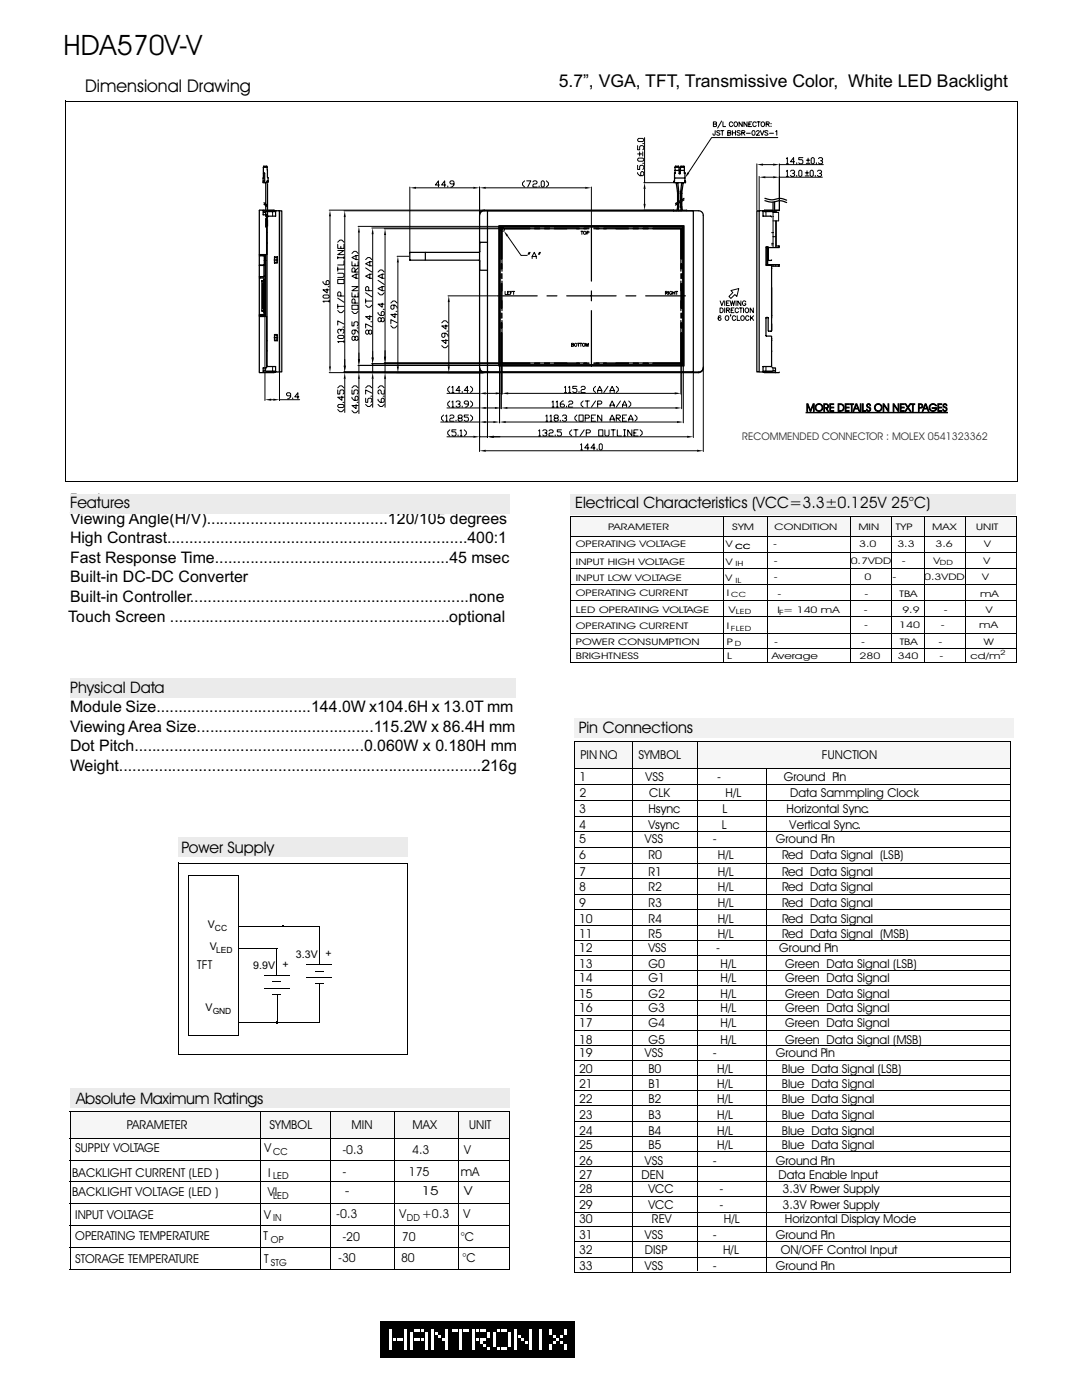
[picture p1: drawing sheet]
<svg xmlns="http://www.w3.org/2000/svg" width="216mm" height="279mm" viewBox="0 0 216 279" stroke-linecap="round" stroke-linejoin="round" font-family="sans-serif">
<defs><g id="words">
<text font-size="5.6" x="12.7" y="10.9">HDA570V-V</text>
<g font-size="3.5">
<text x="111.5" y="17.3">5.7”, VGA, TFT, Transmissive Color, White LED Backlight</text>
<text x="17" y="18.4">Dimensional Drawing</text>
</g>
<g font-size="3.2">
<text x="14" y="100.7">Features</text>
<text x="14" y="101.5">Features</text>
<text x="114.8" y="101.4">Electrical Characteristics (VCC=3.3±0.125V 25°C)</text>
<text x="14" y="104.6">Viewing Angle(H/V).........................................120/105 degrees</text>
<text x="14" y="108.4">High Contrast....................................................................400:1</text>
<text x="14" y="112.3">Fast Response Time.....................................................45 msec</text>
<text x="14" y="116.2">Built-in DC-DC Converter</text>
<text x="13.6" y="124.1">Touch Screen ...............................................................optional</text>
<text x="14" y="120.1">Built-in Controller...............................................................none</text>
<text x="14" y="138.3">Physical Data</text>
<text x="14" y="142.1">Module Size...................................144.0W x104.6H x 13.0T mm</text>
<text x="14" y="146">Viewing Area Size........................................115.2W x 86.4H mm</text>
<text x="14" y="149.9">Dot Pitch....................................................0.060W x 0.180H mm</text>
<text x="115.5" y="146.3">Pin Connections</text>
<text x="14" y="153.9">Weight..................................................................................216g</text>
<text x="36.2" y="170.3">Power Supply</text>
<text x="14.9" y="220.1">Absolute Maximum Ratings</text>
<text x="15.2" y="220.4">Absolute Maximum Ratings</text>
</g>
<g font-size="2.5">
<text x="115.6" y="155.9">1</text>
<text x="115.8" y="151.5">PIN NO.</text>
<text x="127.4" y="151.5">SYMBOL</text>
<text x="128.8" y="155.9">VSS</text>
<text x="143.1" y="155.9">-</text>
<text x="156.4" y="155.9">Ground Pin</text>
<text x="164" y="151.5">FUNCTION</text>
<text x="115.6" y="159.1">2</text>
<text x="129.5" y="159.1">CLK</text>
<text x="144.8" y="159.1">H/L</text>
<text x="157.7" y="159.1">Data Sammpling Clock</text>
<text x="115.5" y="162.3">3</text>
<text x="115.5" y="165.5">4</text>
<text x="129.4" y="162.3">Hsync</text>
<text x="129.4" y="165.5">Vsync</text>
<text x="144" y="165.5">L</text>
<text x="144.1" y="162.3">L</text>
<text x="156.9" y="162.3">Horizontal Sync.</text>
<text x="157.5" y="165.5">Vertical Sync.</text>
<text x="115.5" y="168.3">5</text>
<text x="115.5" y="171.5">6</text>
<text x="128.7" y="168.3">VSS</text>
<text x="129.4" y="171.5">R0</text>
<text x="142.2" y="168.3">-</text>
<text x="143.2" y="171.5">H/L</text>
<text x="154.8" y="168.3">Ground Pin</text>
<text x="156.1" y="171.5">Red Data Signal (LSB)</text>
<text x="115.5" y="174.8">7</text>
<text x="115.5" y="177.9">8</text>
<text x="129.4" y="174.8">R1</text>
<text x="129.4" y="177.9">R2</text>
<text x="143.2" y="174.8">H/L</text>
<text x="143.2" y="177.9">H/L</text>
<text x="156.1" y="174.8">Red Data Signal</text>
<text x="156.1" y="177.9">Red Data Signal</text>
<text x="115.5" y="181">9</text>
<text x="115.5" y="184.2">10</text>
<text x="129.4" y="184.2">R4</text>
<text x="129.4" y="181">R3</text>
<text x="143.2" y="181">H/L</text>
<text x="143.2" y="184.2">H/L</text>
<text x="156.1" y="184.2">Red Data Signal</text>
<text x="156.1" y="181">Red Data Signal</text>
<text x="115.5" y="187.1">11</text>
<text x="115.5" y="189.9">12</text>
<text x="129.4" y="187.1">R5</text>
<text x="129.4" y="189.9">VSS</text>
<text x="142.9" y="189.9">-</text>
<text x="143.2" y="187.1">H/L</text>
<text x="155.5" y="189.9">Ground Pin</text>
<text x="156.1" y="187.1">Red Data Signal (MSB)</text>
<text x="39.4" y="193.3">TFT</text>
<text x="115.5" y="193.1">13</text>
<text x="115.5" y="196">14</text>
<text x="129.4" y="193.1">G0</text>
<text x="129.4" y="196">G1</text>
<text x="143.8" y="193.1">H/L</text>
<text x="143.8" y="196">H/L</text>
<text x="156.7" y="193.1">Green Data Signal (LSB)</text>
<text x="156.7" y="196">Green Data Signal</text>
<text x="115.5" y="199.1">15</text>
<text x="115.5" y="202">16</text>
<text x="129.4" y="199.1">G2</text>
<text x="129.4" y="202">G3</text>
<text x="143.8" y="199.1">H/L</text>
<text x="143.8" y="202">H/L</text>
<text x="156.7" y="199.1">Green Data Signal</text>
<text x="156.7" y="202">Green Data Signal</text>
<text x="115.5" y="204.9">17</text>
<text x="115.5" y="208.3">18</text>
<text x="129.4" y="208.3">G5</text>
<text x="129.4" y="204.9">G4</text>
<text x="143.8" y="208.3">H/L</text>
<text x="143.8" y="204.9">H/L</text>
<text x="156.7" y="208.3">Green Data Signal (MSB)</text>
<text x="156.7" y="204.9">Green Data Signal</text>
<text x="115.5" y="211">19</text>
<text x="115.5" y="214.2">20</text>
<text x="128.7" y="211">VSS</text>
<text x="129.4" y="214.2">B0</text>
<text x="142.2" y="211">-</text>
<text x="143.1" y="214.2">H/L</text>
<text x="154.8" y="211">Ground Pin</text>
<text x="156" y="214.2">Blue Data Signal (LSB)</text>
<text x="115.5" y="217.2">21</text>
<text x="115.5" y="220.1">22</text>
<text x="129.4" y="217.2">B1</text>
<text x="129.4" y="220.1">B2</text>
<text x="143.1" y="217.2">H/L</text>
<text x="143.1" y="220.1">H/L</text>
<text x="156" y="217.2">Blue Data Signal</text>
<text x="156" y="220.1">Blue Data Signal</text>
<text x="25.3" y="225.3">PARAMETER</text>
<text x="53.8" y="225.3">SYMBOL</text>
<text x="70.1" y="225.3">MIN</text>
<text x="82.3" y="225.3">MAX</text>
<text x="93.6" y="225.3">UNIT</text>
<text x="115.5" y="223.4">23</text>
<text x="115.5" y="226.4">24</text>
<text x="129.4" y="223.4">B3</text>
<text x="129.4" y="226.4">B4</text>
<text x="143.1" y="223.4">H/L</text>
<text x="143.1" y="226.4">H/L</text>
<text x="156" y="223.4">Blue Data Signal</text>
<text x="156" y="226.4">Blue Data Signal</text>
<text x="15" y="229.9">SUPPLY VOLTAGE</text>
<text x="52.8" y="229.9">V</text>
<text x="68.3" y="230.3">-0.3</text>
<text x="82.2" y="230.3">4.3</text>
<text x="92.6" y="230.3">V</text>
<text x="115.5" y="229.3">25</text>
<text x="115.5" y="232.4">26</text>
<text x="128.7" y="232.4">VSS</text>
<text x="129.4" y="229.3">B5</text>
<text x="142.2" y="232.4">-</text>
<text x="143.1" y="229.3">H/L</text>
<text x="154.8" y="232.4">Ground Pin</text>
<text x="156" y="229.3">Blue Data Signal</text>
<text x="14.4" y="238.7">BACKLIGHT VOLTAGE (LED )</text>
<text x="14.4" y="234.8">BACKLIGHT CURRENT (LED )</text>
<text x="53.4" y="238.7">VI</text>
<text x="53.5" y="234.8">I</text>
<text x="68.3" y="234.8">-</text>
<text x="68.8" y="238.5">-</text>
<text x="81.6" y="234.8">175</text>
<text x="84.2" y="238.5">15</text>
<text x="92" y="234.8">mA</text>
<text x="92.6" y="238.5">V</text>
<text x="115.5" y="235.4">27</text>
<text x="115.5" y="238.2">28</text>
<text x="128" y="235.4">DEN</text>
<text x="129.4" y="238.2">VCC</text>
<text x="143.6" y="238.2">-</text>
<text x="155.4" y="235.4">Data Enable Input</text>
<text x="156.1" y="238.2">3.3V Power Supply</text>
<text x="15" y="243.2">INPUT VOLTAGE</text>
<text x="52.7" y="243.2">V</text>
<text x="67.1" y="243">-0.3</text>
<text x="79.7" y="243">V</text>
<text x="84.2" y="243">+0.3</text>
<text x="92.5" y="243">V</text>
<text x="115.5" y="244.2">30</text>
<text x="115.5" y="241.2">29</text>
<text x="129.4" y="241.2">VCC</text>
<text x="130.1" y="244.2">REV</text>
<text x="143.6" y="241.2">-</text>
<text x="144.4" y="244.2">H/L</text>
<text x="156.1" y="241.2">3.3V Power Supply</text>
<text x="156.6" y="244.2">Horizontal Display Mode</text>
<text x="15" y="247.5">OPERATING TEMPERATURE</text>
<text x="52.6" y="247.5">T</text>
<text x="67.5" y="251.9">-30</text>
<text x="68.3" y="247.6">-20</text>
<text x="80" y="251.9">80</text>
<text x="80.2" y="247.6">70</text>
<text x="92" y="247.6">°C</text>
<text x="92.3" y="251.9">°C</text>
<text x="115.5" y="247.2">31</text>
<text x="115.5" y="250.3">32</text>
<text x="128.7" y="247.2">VSS</text>
<text x="128.7" y="250.3">DISP</text>
<text x="142.2" y="247.2">-</text>
<text x="144.3" y="250.3">H/L</text>
<text x="154.8" y="247.2">Ground Pin</text>
<text x="155.8" y="250.3">ON/OFF Control Input</text>
<text x="15" y="252">STORAGE TEMPERATURE</text>
<text x="52.7" y="252">T</text>
<text x="115.5" y="253.5">33</text>
<text x="128.7" y="253.5">VSS</text>
<text x="142.2" y="253.5">-</text>
<text x="154.8" y="253.5">Ground Pin</text>
</g>
<text font-size="2.1" fill="#231f20" x="160.8" y="82.1">MORE DETAILS ON NEXT PAGES</text>
<text font-size="2.1" fill="#2b2e2f" x="148.1" y="87.7">RECOMMENDED CONNECTOR : MOLEX 0541323362</text>
<g font-size="2.1">
<text x="41.5" y="185.2">V</text>
<text x="41.9" y="189.7">V</text>
<text x="59.1" y="191.2">3.3V</text>
<text x="64.9" y="191">+</text>
<text x="50.5" y="193.3">9.9V</text>
<text x="56.4" y="193.1">+</text>
<text x="41" y="201.8">V</text>
</g>
<g font-size="1.9">
<text x="54.5" y="230.5">CC</text>
<text x="54.5" y="239.3">LED</text>
<text x="54.5" y="235.4">LED</text>
<text x="54.5" y="243.7">IN</text>
<text x="81.2" y="243.6">DD</text>
<text x="54.1" y="248.1">OP</text>
<text x="54.1" y="252.7">STG</text>
</g>
<g font-size="1.8">
<text x="121.4" y="105.7">PARAMETER</text>
<text x="146.1" y="105.7">SYM</text>
<text x="154.6" y="105.7">CONDITION</text>
<text x="171.3" y="105.7">MIN</text>
<text x="178.7" y="105.7">TYP</text>
<text x="186" y="105.7">MAX</text>
<text x="194.8" y="105.7">UNIT</text>
<text x="114.9" y="112.7">INPUT HIGH VOLTAGE</text>
<text x="114.9" y="109.1">OPERATING VOLTAGE</text>
<text x="144.8" y="112.7">V</text>
<text x="144.8" y="109.1">V</text>
<text x="154.3" y="109.1">-</text>
<text x="154.4" y="112.7">-</text>
<text x="169.7" y="112.7">0.7VDD</text>
<text x="171.5" y="109.2">3.0</text>
<text x="179.1" y="109.2">3.3</text>
<text x="179.9" y="112.7">-</text>
<text x="186.3" y="112.7">V</text>
<text x="186.7" y="109.2">3.6</text>
<text x="196.3" y="112.5">V</text>
<text x="196.4" y="109.2">V</text>
<text x="114.9" y="118.9">OPERATING CURRENT</text>
<text x="114.9" y="115.9">INPUT LOW VOLTAGE</text>
<text x="144.8" y="115.9">V</text>
<text x="145" y="118.9">I</text>
<text x="154.4" y="115.7">-</text>
<text x="155.1" y="119.1">-</text>
<text x="172.5" y="119.1">-</text>
<text x="172.5" y="115.7">0</text>
<text x="178.1" y="115.7">-</text>
<text x="179.5" y="119.1">TBA</text>
<text x="184.4" y="115.7">0.3VDD</text>
<text x="195.5" y="119.1">mA</text>
<text x="196" y="115.7">V</text>
<text x="114.9" y="125.5">OPERATING CURRENT</text>
<text x="114.9" y="122.2">LED OPERATING VOLTAGE</text>
<text x="145" y="125.5">I</text>
<text x="145.4" y="122.3">V</text>
<text x="155.1" y="122.3">I = 140 mA</text>
<text x="172.4" y="122.3">-</text>
<text x="172.4" y="125.4">-</text>
<text x="179.4" y="125.4">140</text>
<text x="180.1" y="122.3">9.9</text>
<text x="187.7" y="125.4">-</text>
<text x="188.3" y="122.3">-</text>
<text x="195.4" y="125.4">mA</text>
<text x="196.7" y="122.3">V</text>
<text x="114.9" y="131.6">BRIGHTNESS</text>
<text x="114.9" y="128.8">POWER CONSUMPTION</text>
<text x="145" y="128.8">P</text>
<text x="145.1" y="131.6">L</text>
<text x="154" y="131.6">Average</text>
<text x="154.4" y="128.7">-</text>
<text x="171.5" y="131.6">280</text>
<text x="171.8" y="128.7">-</text>
<text x="179.1" y="131.6">340</text>
<text x="179.5" y="128.7">TBA</text>
<text x="187.3" y="128.7">-</text>
<text x="187.4" y="131.6">-</text>
<text x="193.6" y="131.5">cd/m</text>
<text x="196.3" y="128.7">W</text>
</g>
<g font-size="1.7">
<text x="42.9" y="185.7">CC</text>
<text x="43.1" y="190.2">LED</text>
<text x="42.5" y="202.4">GND</text>
</g>
<g font-size="1.4">
<text x="146.8" y="109.5">CC</text>
<text x="146.8" y="113">IH</text>
<text x="187.5" y="112.8">DD</text>
<text x="145.9" y="119.2">CC</text>
<text x="146.8" y="116.3">IL</text>
<text x="145.8" y="125.9">FLED</text>
<text x="146.8" y="122.5">LED</text>
<text x="155.5" y="122.8">F</text>
<text x="146.7" y="129">D</text>
<text x="199.6" y="130.8">2</text>
</g>
</g></defs>
<path d="M75.8 263.6h38.8v7.3h-38.8z" fill="#000"/>
<g fill="#fff">
<path d="M77.7 265.2h.6v.5h-.6z"/>
<path d="M77.7 265.9h.6v.4h-.6z"/>
<path d="M77.7 266.5h.6v.4h-.6z"/>
<path d="M77.7 267.1h.6v.5h-.6z"/>
<path d="M78.5 267.1h.5v.5h-.5z"/>
<path d="M79.2 267.1h.5v.5h-.5z"/>
<path d="M79.9 267.1h.5v.5h-.5z"/>
<path d="M77.7 267.7h.6v.5h-.6z"/>
<path d="M77.7 268.3h.6v.5h-.6z"/>
<path d="M77.7 269h.6v.4h-.6z"/>
<path d="M80.7 265.2h.5v.5h-.5z"/>
<path d="M80.7 265.9h.5v.4h-.5z"/>
<path d="M80.7 266.5h.5v.4h-.5z"/>
<path d="M80.7 267.1h.5v.5h-.5z"/>
<path d="M80.7 267.7h.5v.5h-.5z"/>
<path d="M80.7 268.3h.5v.5h-.5z"/>
<path d="M80.7 269h.5v.4h-.5z"/>
<path d="M81.9 269h.5v.4h-.5z"/>
<path d="M81.9 268.3h.5v.5h-.5z"/>
<path d="M81.9 267.7h.5v.5h-.5z"/>
<path d="M81.9 267.1h.5v.5h-.5z"/>
<path d="M82.6 267.1h.6v.5h-.6z"/>
<path d="M83.3 267.1h.6v.5h-.6z"/>
<path d="M84 267.1h.6v.5h-.6z"/>
<path d="M81.9 266.5h.5v.4h-.5z"/>
<path d="M81.9 265.9h.5v.4h-.5z"/>
<path d="M82.6 265.2h.6v.5h-.6z"/>
<path d="M83.3 265.2h.6v.5h-.6z"/>
<path d="M84 265.2h.6v.5h-.6z"/>
<path d="M84.8 265.9h.5v.4h-.5z"/>
<path d="M84.8 266.5h.5v.4h-.5z"/>
<path d="M84.8 267.1h.5v.5h-.5z"/>
<path d="M84.8 267.7h.5v.5h-.5z"/>
<path d="M84.8 268.3h.5v.5h-.5z"/>
<path d="M84.8 269h.5v.4h-.5z"/>
<path d="M86 269h.5v.4h-.5z"/>
<path d="M86 268.3h.5v.5h-.5z"/>
<path d="M86 267.7h.5v.5h-.5z"/>
<path d="M86 267.1h.5v.5h-.5z"/>
<path d="M86 266.5h.5v.4h-.5z"/>
<path d="M86 265.9h.5v.4h-.5z"/>
<path d="M86.8 265.9h.5v.4h-.5z"/>
<path d="M87.5 266.5h.5v.4h-.5z"/>
<path d="M88.2 267.1h.5v.5h-.5z"/>
<path d="M88.9 267.1h.6v.5h-.6z"/>
<path d="M88.9 267.7h.6v.5h-.6z"/>
<path d="M88.9 268.3h.6v.5h-.6z"/>
<path d="M88.9 269h.6v.4h-.6z"/>
<path d="M88.9 266.5h.6v.4h-.6z"/>
<path d="M88.9 265.9h.6v.4h-.6z"/>
<path d="M88.9 265.2h.6v.5h-.6z"/>
<path d="M90.1 265.2h.6v.5h-.6z"/>
<path d="M90.9 265.2h.5v.5h-.5z"/>
<path d="M91.6 265.2h.6v.5h-.6z"/>
<path d="M91.6 265.9h.6v.4h-.6z"/>
<path d="M91.6 266.5h.6v.4h-.6z"/>
<path d="M91.6 267.1h.6v.5h-.6z"/>
<path d="M91.6 267.7h.6v.5h-.6z"/>
<path d="M91.6 268.3h.6v.5h-.6z"/>
<path d="M91.6 269h.6v.4h-.6z"/>
<path d="M92.3 265.2h.6v.5h-.6z"/>
<path d="M93.1 265.2h.6v.5h-.6z"/>
<path d="M94.3 265.2h.5v.5h-.5z"/>
<path d="M95 265.2h.6v.5h-.6z"/>
<path d="M95.7 265.2h.6v.5h-.6z"/>
<path d="M96.5 265.2h.5v.5h-.5z"/>
<path d="M97.2 265.9h.6v.4h-.6z"/>
<path d="M98.4 265.9h.6v.4h-.6z"/>
<path d="M99.2 265.2h.5v.5h-.5z"/>
<path d="M99.9 265.2h.6v.5h-.6z"/>
<path d="M100.6 265.2h.6v.5h-.6z"/>
<path d="M98.4 266.5h.6v.4h-.6z"/>
<path d="M98.4 267.1h.6v.5h-.6z"/>
<path d="M98.4 267.7h.6v.5h-.6z"/>
<path d="M98.4 268.3h.6v.5h-.6z"/>
<path d="M99.2 269h.5v.4h-.5z"/>
<path d="M99.9 269h.6v.4h-.6z"/>
<path d="M100.6 269h.6v.4h-.6z"/>
<path d="M101.4 268.3h.5v.5h-.5z"/>
<path d="M101.4 267.7h.5v.5h-.5z"/>
<path d="M101.4 267.1h.5v.5h-.5z"/>
<path d="M101.4 266.5h.5v.4h-.5z"/>
<path d="M101.4 265.9h.5v.4h-.5z"/>
<path d="M102.6 265.2h.5v.5h-.5z"/>
<path d="M102.6 265.9h.5v.4h-.5z"/>
<path d="M103.3 266.5h.6v.4h-.6z"/>
<path d="M104 267.1h.6v.5h-.6z"/>
<path d="M104.7 267.7h.6v.5h-.6z"/>
<path d="M105.5 268.3h.6v.5h-.6z"/>
<path d="M105.5 267.7h.6v.5h-.6z"/>
<path d="M105.5 267.1h.6v.5h-.6z"/>
<path d="M105.5 266.5h.6v.4h-.6z"/>
<path d="M105.5 265.9h.6v.4h-.6z"/>
<path d="M105.5 265.2h.6v.5h-.6z"/>
<path d="M107.5 265.2h.6v.5h-.6z"/>
<path d="M109.5 265.2h.6v.5h-.6z"/>
<path d="M109.5 265.9h.6v.4h-.6z"/>
<path d="M110.3 266.5h.5v.4h-.5z"/>
<path d="M111 267.1h.6v.5h-.6z"/>
<path d="M111.7 266.5h.6v.4h-.6z"/>
<path d="M112.5 265.9h.5v.4h-.5z"/>
<path d="M112.5 265.2h.5v.5h-.5z"/>
<path d="M110.3 267.7h.5v.5h-.5z"/>
<path d="M109.5 268.3h.6v.5h-.6z"/>
<path d="M109.5 269h.6v.4h-.6z"/>
<path d="M111.7 267.7h.6v.5h-.6z"/>
<path d="M112.5 268.3h.5v.5h-.5z"/>
<path d="M112.5 269h.5v.4h-.5z"/>
<path d="M107.5 265.9h.6v.4h-.6z"/>
<path d="M107.5 266.5h.6v.4h-.6z"/>
<path d="M107.5 267.1h.6v.5h-.6z"/>
<path d="M107.5 267.7h.6v.5h-.6z"/>
<path d="M107.5 268.3h.6v.5h-.6z"/>
<path d="M107.5 269h.6v.4h-.6z"/>
<path d="M105.5 269h.6v.4h-.6z"/>
<path d="M102.6 266.5h.5v.4h-.5z"/>
<path d="M102.6 267.1h.5v.5h-.5z"/>
<path d="M102.6 267.7h.5v.5h-.5z"/>
<path d="M102.6 268.3h.5v.5h-.5z"/>
<path d="M102.6 269h.5v.4h-.5z"/>
<path d="M97.2 266.5h.6v.4h-.6z"/>
<path d="M94.3 265.9h.5v.4h-.5z"/>
<path d="M94.3 266.5h.5v.4h-.5z"/>
<path d="M94.3 267.1h.5v.5h-.5z"/>
<path d="M95 267.1h.6v.5h-.6z"/>
<path d="M95.7 267.1h.6v.5h-.6z"/>
<path d="M95.7 267.7h.6v.5h-.6z"/>
<path d="M96.5 268.3h.5v.5h-.5z"/>
<path d="M97.2 269h.6v.4h-.6z"/>
<path d="M96.5 267.1h.5v.5h-.5z"/>
<path d="M94.3 267.7h.5v.5h-.5z"/>
<path d="M94.3 268.3h.5v.5h-.5z"/>
<path d="M94.3 269h.5v.4h-.5z"/>
<path d="M86 265.2h.5v.5h-.5z"/>
</g>
<g fill="#f7f5f5">
<path d="M14.1 222h37.9v5.1h-37.9z"/>
<path d="M52.2 222h13.8v5.1h-13.8z"/>
<path d="M66.1 222h12.6v5.1h-12.6z"/>
<path d="M78.8 222h12.6v5.1h-12.6z"/>
<path d="M91.5 222h10v5.1h-10z"/>
</g>
<path d="M13.9 221.9h87.8M13.9 227.2h87.8M13.9 231.5h87.8M13.9 235.9h87.8M14 222v22.4M52.1 221.8v22.8M66 221.8v22.8M78.7 221.8v22.8M91.4 221.8v22.8M101.6 222v22.4M13.9 240.2h87.8M13.9 244.6h87.8" fill="none" stroke="#000" stroke-width=".2"/>
<g fill="#edebea">
<path d="M14 135.4h88.9v3.8h-88.9z"/>
<path d="M14 217.2h87.6v3.9h-87.6z"/>
</g>
<g fill="none" stroke="#000" stroke-width=".2">
<path d="M13 20.2h190.1M13 20.1v75.9M203 20.1v76M13 96.1h190M35.6 172.3h45.8M35.6 172.2v38.1M37.6 174.8h10.1M37.7 174.7v31.8M47.6 174.8v31.8M81.3 172.2v38.2M63.8 184.9v7.7M35.5 210.4h45.8"/>
<path d="M37.6 206.6h10"/>
</g>
<path d="M35.6 167.2h45.7v3.8h-45.7z" fill="#edebea"/>
<path d="M61.1 192.6h5.2M61.1 195.1h5.2" fill="none" stroke="#000" stroke-width=".2"/>
<path d="M62.8 193.8h1.8v.1h-1.8zM62.8 196.3h1.8v.1h-1.8z" fill="#000"/>
<path d="M14 98.6h87.6v3.8h-87.6z" fill="#edebea"/>
<path d="M47.5 184.8h16.1M63.7 196.3v7.7M47.7 204.1h16.1M14 226.3v26.9M52.1 225.9v27.4M66 226.2v27.2M78.7 225.9v27.3M91.4 226.2v27M101.6 226.5v26.7M13.9 248.9h87.8" fill="none" stroke="#000" stroke-width=".2"/>
<path d="M113.8 98.5h88.9v4.2h-88.9z" fill="#edebea"/>
<g fill="#f7f5f5">
<path d="M113.9 103.2h30.3v3.8h-30.3z"/>
<path d="M144.4 103.2h8.7v3.8h-8.7z"/>
<path d="M153.3 103.2h16.3v3.8h-16.3z"/>
<path d="M169.8 103.2h7.5v3.8h-7.5z"/>
<path d="M177.4 103.2h7.5v3.8h-7.5z"/>
<path d="M185.1 103.2h7.4v3.8h-7.4z"/>
<path d="M192.7 103.2h10v3.8h-10z"/>
</g>
<g fill="none" stroke="#000" stroke-width=".2">
<path d="M113.8 103.2h89M113.8 107.1h89M113.8 110.3h89M113.8 113.5h89M113.8 116.7h89M113.8 119.9h89M113.8 103.2v29M144.3 103.1v29.1M153.2 103.1v29.1M169.7 103.1v29.1M177.9 103.1v29.1M184.4 103.1v29.1"/>
<path d="M192.6 103.1v29.1M202.7 103.2v29M113.8 123.1h89M113.8 126.5h89M113.8 129.3h89M113.8 132.2h89M47.5 189.3h7.8M52.6 194.6h5.2M52.6 197.2h5.2M55.3 189.3v5.3M55.3 198.5v5.6M13.9 253.3h87.8"/>
</g>
<path d="M54.3 195.9h1.8v.1h-1.8zM54.3 198.4h1.8v.1h-1.8zM56.3 184.7h.1v.3h-.1zM56.4 184.7h.1v.3h-.1zM56.5 184.7h.2v.3h-.2zM55.2 204.1h.1v.2h-.1zM55.2 203.9h.1v.2h-.1zM55.3 203.9h.1v.2h-.1zM55.3 204.1h.1v.2h-.1z" fill="#000"/>
<path d="M160.8 82.3l28.3 .1z" fill-rule="evenodd" fill="#231f20" stroke="#000" stroke-width=".2"/>
<path d="M114.6 143.4h87.6v3.8h-87.6z" fill="#f2f1f0"/>
<g fill="#f7f5f5">
<path d="M114.7 148.2h11.4v5.1h-11.4z"/>
<path d="M126.3 148.2h12.7v5.1h-12.7z"/>
<path d="M139.2 148.2h62.3v5.1h-62.3z"/>
</g>
<g fill="none" stroke="#000" stroke-width=".2">
<path d="M81.8 37.3v13M83 37.5h11.4M87.7 36.9h-.8l.6-.8v1.2M88.9 36.9h-.8l.6-.8v1.2M89.4 37.1v.2M90.6 36.7h-.6l-.2-.2 .2-.4h.4l.2 .2v.6l-.4 .4h-.2M95.7 37.3v5.5M96.9 37.5h19.9M104.7 36.1l-.4 .4v.4l.4 .4M105.1 36.1h.8l-.6 1.2M106.3 36.3l.2-.2h.5l.2 .2-.2 .4h-.5l-.2 .2v.4h.9M107.6 37.1v.2"/>
<path d="M108.2 36.1l.4 .2v.8l-.2 .2-.4-.2v-.8zM109 36.1l.4 .4v.4l-.4 .4M118 37.3v7.5M127.2 34.4v.2l.4 .5h.7l.2-.2v-.5l-.5-.2-.2 .2v.7M127.2 33v.8h.4v-.6l.2-.2h.5l.2 .2v.4l-.2 .2M127.2 29.1v.8h.4v-.6l.2-.2h.5l.2 .2v.4l-.2 .2M127.2 30.7h.8M127.4 31.5h.9l.2 .5-.2 .2h-.9l-.2-.2zM127.4 27.6h.9l.2 .4-.2 .3h-.9l-.2-.3zM127.6 30.3v.8M128.3 32.6h.2M128.3 30.3v.8"/>
<path d="M128.3 28.7h.2M128.5 36.5h5.8M128.6 27.5v9M128.6 37.7v3M142.3 24.8l.6-.1v-.3l-.6-.1v1l.6-.1v-.3l-.2-.1M142.7 26.1v.8h-.4v-.2M143.6 26.2l-.2-.1-.4 .1 .1 .2 .5 .3-.2 .3-.4-.1M143.8 26.1h.6M144 24.1l-.8 1.5M144.1 26.1v.9M144.3 24.3v1h.5M145.2 26.5h.5l.1-.3-.6-.1v.9l.6-.1v-.2l-.2-.2"/>
<path d="M146.1 26.1v.9M146.1 26.5h.7M146.2 24.5a.34 .34 0 0 0-.4-.2 .34 .34 0 0 0-.3 .4v.2a.34 .34 0 0 0 .3 .4 .34 .34 0 0 0 .4-.3M146.8 26.1v.9M147.7 26.2l-.2-.1-.4 .1 .1 .2 .5 .3-.2 .3-.4-.1M148 26.5h.5l.1-.3-.6-.1v.9M148.1 24.3v1l-.6-1v1M148.3 26.5l.3 .5M148.9 26.6h.8M149.1 24.3v1l-.7-1v1M149.4 24.8h.4M150 24.3h-.6v1h.6"/>
<path d="M150.2 26.1a.43 .43 0 0 1 .5 .4 .43 .43 0 0 1-.5 .4l-.2-.3zM150.9 24.5a.35 .35 0 0 0-.4-.2 .35 .35 0 0 0-.3 .4v.2a.35 .35 0 0 0 .3 .4 .35 .35 0 0 0 .4-.3M151 26.3l.2-.2 .3 .1-.6 .8h.6M151 32.7v9.2M151.1 24.3h.6M151.4 24.3v1M151.5 35.2v6.8M151.7 26.1l.4 .9 .3-.9M152.3 32.8h2M152.7 35.4h1.6M152.9 24.8l.5-.1 .1-.3-.6-.1v1M153.2 24.8l.3 .5"/>
<path d="M153.2 26.2l-.2-.1-.4 .1 .1 .2 .5 .3-.2 .3-.4-.1M153.5 26.6h.8M153.9 24.6h.1M153.9 25.2h.1M154.8 26.2l.2-.1v.9M155.2 27.5h-13.2l-4.6 7M155.5 32.7v9.2M155.5 35.4h8.6M155.5 32.8h8.8M156.9 34.2l.2-.2v1.2M156.9 31.7l.2-.2v1.2M156.9 35.2h.4"/>
<path d="M156.9 32.7h.4M157.7 34.2l.2-.2h.5l.2 .4-.5 .2M158.4 34.6l.2 .2-.2 .4h-.5l-.2-.2M158.6 32.3h-.9l.7-.8v1.2M159 32.5v.2M159 35v.2M159.4 34.2l.2-.2 .4 .2v.8l-.2 .2-.4-.2zM160.2 31.5h-.8v.4h.6l.2 .2v.4l-.2 .2h-.4l-.2-.2M160.7 35.1h.7M160.7 34.5h.7M160.9 32.6h.7M160.9 32h.7"/>
<path d="M161 34.1v.8M161.2 31.6v.8M161.7 34.2l.2-.2 .4 .2v.8l-.2 .2-.4-.2zM161.9 31.7l.2-.2 .4 .2v.8l-.2 .2-.4-.2zM162.7 35v.2M162.9 32.5v.2M163.1 34.2l.2-.2h.4l.2 .2-.2 .4h-.2M163.3 31.7l.2-.2h.4l.2 .4-.4 .2M163.7 34.6l.2 .2-.2 .4h-.4l-.2-.2M163.9 32.1l.2 .2-.2 .4h-.4l-.2-.2M52.4 50.8v.2M52.5 42.4h.5"/>
<path d="M52.5 42.2h2.5M52.7 55h.3M52.7 50.8v.2M52.8 52.1h.1M52.8 51.5h.1M53 56.6h-.3v.6h.3M53 42.2v.7M53 50.8v12.4M53.2 48.6h.1M53.2 48.5h.1M53.2 46.4h.1M53.2 46.5h.1"/>
<path d="M53.8 42v.1M53.8 42.2h.1M53.9 42l.1 .1M54.1 42.2h.1M54.4 42.2v.9zM54.8 51.4h.5v1h-.5zM64.4 59.1l.3-.2h.8l.2 .4-.2 .2h-.8zM64.4 56.2v.2l.5 .4h.6l.2-.2v-.4l-.4-.2-.2 .2v.6M65.3 57.6v.9l-.9-.7h1.3M65.5 57.2h.2M65.7 41.9h30.8M65.7 59.9v.4"/>
<path d="M65.8 43.2v29.9M67.4 55.8h1.2v.8h-1.2zM67.4 54.5h1l.2 .2v.5l-.2 .2h-1M67.4 50h1.2l-1.2 .8h1.2M67.4 48.7v.9h1.2v-.9M67.4 48.3l.4-.4h.4l.4 .4M67.4 51.2v.4M67.4 53.3v.8M67.4 59.5l1.2 .8M67.4 53.7h1.2M67.4 51.4h1.2M68 59.1v-.6l-.4-.2-.2 .2v.6h1.2"/>
<path d="M68 49.2v.4M68.6 52.1v.8h-1.2M68.6 42.1h28.5M68.6 51.2v.4M68.8 43.3v29.7M70.2 58.4v.9h1.3v-.9M70.2 57.2h1.3l-1.3 .8h1.3M70.2 52.2v.9h1.3v-.9M70.2 50.6l.4-.4h.5l.4 .4M70.8 54.3v-.6l-.4-.2-.2 .2v.6h1.3M70.8 52.6v.5M70.8 58.8v.5"/>
<path d="M71.1 51v.8M71.1 54.7v.8M71.5 54.7h-.4l-.9 .4 .9 .4h.4M71.5 51h-.4l-.9 .4 .9 .4h.4M71.5 45.2h28M71.5 53.5l-.7 .6M71.6 46.4v25.3M73 51.8l.4-.4h.4l.4 .4M73 59.7v.8M73 58.4l1.2 .9M73 53.5l1.2 .8M73.6 58v-.6l-.4-.2-.2 .2v.6h1.2"/>
<path d="M73.8 52.2v.9M73.8 54.7v.8M74.2 54.7h-.4l-.8 .4 .8 .4h.4M74.2 52.2h-.4l-.8 .4 .8 .5h.4M74.2 45.5h25.6M74.4 46.7v24.7M75.4 58.4l.5 .4h.4l.4-.4M75.4 54.3l.5-.4h.4l.4 .4M75.4 55.9l1.3 .9M76.3 54.7v.8M76.3 57.2v.8M76.7 57.2h-.4l-.9 .4 .9 .4h.4"/>
<path d="M76.7 54.7h-.4l-.9 .4 .9 .4h.4M76.7 45.7h23.3M76.8 46.9v24.3M79.2 51.1h2.4M79.4 52.4v20.7M89.4 59h9.7M99.8 45.3h36.4v27.5h-36.4zM100.8 58.2v.6h.3M101.3 47.1l2.7 3.9h1.2M101.3 58.4h.2M101.7 58.2h-.4v.6h.4M101.8 58.4h.3"/>
<path d="M102.2 58.2h-.4v.6M102.3 58.2h.4M102.5 58.2v.6M105.6 50.4l-.2 .4M105.8 50.4l-.2 .4M106.2 51.6v-.4l.4-.8 .4 .8v.4M106.2 51.2h.8M107.6 50.4l-.2 .4M107.8 50.4l-.2 .4M115.9 46.2h.4M116.1 46.2v.6M117.1 46.5l.4-.1v-.2h-.4v.6"/>
<path d="M128.5 41.9h5.7M132.8 58.4h.3l.1-.1-.4-.1v.6M133 58.4l.2 .4M133.4 58.2v.6M134 58.3a.23 .23 0 0 0-.2-.1 .23 .23 0 0 0-.2 .2 .26 .26 0 0 0 .1 .3 .26 .26 0 0 0 .3 0v-.2h-.1M134.3 58.4h.4M134.3 58.2v.6M134.7 58.2v.6M134.8 58.2h.4M135 58.2v.6M136 42.1v-.2v.2M136 41.9h1v.2v-.2"/>
<path d="M145.8 58l1.6-.4-.4 1.6-.4-.4-.8 .8-.4-.4 .8-.8zM152.3 42.2h2v7.2M152.8 42.2v.9zM153.3 42l-.3 .2M153.5 42v.2M154 48.6h.3M154 46.4h.3M154 48.9h.3M154 53.5h.1M154.3 42.2h.5v.2M154.3 42.4h1.1v1.7h-1.1M154.3 52.8v.3"/>
<path d="M154.8 44.1v3.1h-.5M154.8 47.2v2.2M154.8 52.8v.3M52.3 63v.2M52.5 74h.5M52.7 63h.1M52.7 63v.2M52.9 63.3v16.6M53 73.4v.7h2M53.2 70.1h.1M53.2 70h.1M53.2 68.1h.1"/>
<path d="M53.2 67.9h.1M54.1 79.8h.4M54.4 73.2v.9zM54.8 66.9h.5v.9l-.5 .1zM55.8 74.3v5.6M55.8 79.8h4M58 79h-.6l-.2-.2 .2-.4h.4l.2 .2v.6l-.4 .4h-.2M58.4 79.4v.2M59.6 79.2h-.8l.6-.8v1.2M65.7 60.1h-1.3l.3 .2M65.7 74.4h30.8M67.4 67.1l.2-.2h.8l.2 .5-.2 .1h-.8z"/>
<path d="M67.4 62l.4 .4h.4l.4-.4M67.4 77.8v.8h.4v-.6l.2-.2h.4l.2 .2v.4l-.2 .2M67.4 77.4l.4-.4h.4l.4 .4M67.4 60.7v.9M67.4 61.1h1.2M68 66.1l-.2-.4-.4 .2v.4l.2 .2M68 65.9l.2-.2 .4 .2v.4l-.2 .2M68.2 79.1v.8l-.8-.6h1.2M68.4 65.3h.2M68.6 68.2h-1.2l.2 .2M68.6 64.7l-1.2-.7v.9M68.6 74.2h28.5"/>
<path d="M68.6 68v.4M68.8 74.2v.2M68.8 75.6v6.7M70.2 60.9h1.3v.8h-1.3zM70.2 79.3v.2l.4 .4h.7l.2-.2v-.4l-.2-.2-.5 .2v.6M70.2 77.8v.8h.4v-.6l.2-.2h.5l.2 .2v.4l-.2 .2M70.2 77.4l.4-.4h.5l.4 .4M70.2 64.2v.8h.4v-.6l.2-.2h.5l.2 .2v.4l-.2 .2M70.2 62.1l.4 .5h.5l.4-.5M70.8 67.3l.3-.2 .4 .2v.4l-.2 .2-.5-.2v-.4l-.2-.2-.4 .2v.4l.2 .2 .4-.2M70.8 65.9v.6l-.2 .2-.4-.2v-.4l.2-.2h.7l.4 .4v.2M70.8 60.5v-.6l-.4-.2-.2 .2v.6h1.3"/>
<path d="M71.3 65.5h.2M71.5 72.9h28M71.6 72.9v1.5M71.6 75.6v6.9M73 79.5v.8h.4v-.6l.2-.2h.4l.2 .2v.4l-.2 .2M73 77.4l.4-.4h.4l.4 .4M73 60.9l.4 .4h.4l.4-.4M73 60.1h1.2M73.6 66.1l.2-.2 .4 .2v.4l-.2 .2-.4-.2v-.4l-.2-.2-.4 .2v.4l.2 .2 .4-.2M73.8 63v.8l-.8-.6h1.2M74 79.1h.2M74 64.2h.2"/>
<path d="M74.2 78.4l-1.2-.6v.8M74.2 65.2l-1.2-.6v.9M74.2 72.6h25.6M74.4 72.6v1.8M74.4 75.6v5.7M75.4 79.7v.2l.5 .4h.6l.2-.2v-.4l-.2-.2-.4 .2v.6M75.4 77.4l.5-.4h.4l.4 .4M75.4 62.4v.2l.5 .4h.6l.2-.2v-.4l-.2-.3-.4 .3v.6M76.1 63.6l.2-.2 .4 .2v.4l-.2 .2-.4-.2v-.4l-.2-.2-.5 .2v.4l.2 .2 .5-.2M76.3 60.5v.8l-.9-.6h1.3M76.5 79.1h.2M76.5 61.7h.2"/>
<path d="M76.7 77.8v.8h-.4l-.4-.8-.5 .2v.4l.2 .2M76.7 72.4h23.3M76.8 72.4v2M76.8 75.6v5.7M78 65l.4 .4h.4l.4-.4M78 60.5l.4-.4h.4l.4 .4M78.6 60.9v.6l-.2 .2-.4-.2v-.4l.2-.2h.6l.4 .4v.2M78.8 62.5v.9l-.8-.6h1.2M79 62.1h.2M79.2 64.4l-1.2-.6v.8M88.1 69l.5 .4h.4l.4-.4M88.1 64.4l.5-.4h.4l.4 .4"/>
<path d="M88.8 66.5v.6l-.4 .2-.3-.2v-.4l.3-.2h.6l.4 .4v.2M89 67.7v.9l-.9-.7h1.3M89 64.8v.9l-.9-.6h1.3M89.2 78.5h6.5M89.2 66.1h.2M89.6 60.3v12.8M89.7 77.1l-.4 .4v.4l.4 .4M90.2 77.3l.2-.2v1.2M90.2 78.3h.4M91.8 77.9h-.8l.6-.8v1.2M92.2 78.1v.2M93.5 77.9h-.9l.7-.8v1.2"/>
<path d="M93.9 77.1l.4 .4v.4l-.4 .4M95.7 73.5v16.6M96.9 78.5h2M97.3 74.4v12.9M99.7 73.1v11.3M100 72.7v8.9M100.2 72.6v6.1M101.4 78.5h33.2M112.6 77.3l.2-.2v1.2M112.6 78.3h.5M113.5 77.3l.2-.2v1.2M113.5 78.3h.4"/>
<path d="M114 68.8h.4v-.2l-.4-.1v.6h.4l-.1-.3M115.1 77.1h-.8v.4h.6l.2 .2v.4l-.2 .2h-.4l-.2-.2M115.2 68.5h.4M115.4 68.5v.6M115.5 78.1v.2M115.7 68.5h.4M115.9 68.5v.6M115.9 77.3l.3-.2h.4l.2 .2-.2 .4h-.4l-.3 .2v.4h.9M116.9 69.1v-.6l.2 .6 .3-.6v.6M118.8 77.1l-.4 .4v.4l.4 .4M119.3 78.3v-.4l.4-.8 .4 .8v.4M119.3 77.9h.8"/>
<path d="M121.3 77.1l-.8 1.2M121.7 78.3v-.4l.4-.8 .5 .8v.4M121.7 77.9h.9M123 77.1l.4 .4v.4l-.4 .4M135.9 72.6v6.1M136 72.7v8.9M136.3 73.1v11.3M138.3 74.4v12.9M140.3 73.5v16.6M143.7 61.5h.3a.5 .5 0 0 1 .3 .4 .5 .5 0 0 1-.3 .5h-.3zM143.7 60l.3 1 .4-1M143.8 63.1a.42 .42 0 0 0-.5 .4 .42 .42 0 0 0 .5 .4 .29 .29 0 0 0-.1-.5 .29 .29 0 0 0-.4 .2"/>
<path d="M144.6 61.5v.9M144.6 60v1M145 61.9h.5v-.4h-.5v.9M145 60.5h.3M145.3 61.9l.3 .5M145.5 60h-.5v1h.5M145.7 60l.2 1 .3-1 .2 1 .2-1M145.8 62.9l-.1 .2M145.9 61.9h.3M146.5 61.5h-.6v.9h.6M146.8 63.2a.34 .34 0 0 0-.4-.2 .34 .34 0 0 0-.3 .4v.2a.34 .34 0 0 0 .3 .3 .34 .34 0 0 0 .4-.2M146.9 60v1"/>
<path d="M147.1 63v.9h.5M147.3 61.7a.34 .34 0 0 0-.3-.2 .34 .34 0 0 0-.3 .3v.2a.34 .34 0 0 0 .3 .4 .34 .34 0 0 0 .3-.2M147.5 61.5h.6M147.8 61.5v.9M147.8 60v1l-.6-1v1M148.4 61.5v.9M148.8 60.3a.34 .34 0 0 0-.4-.3 .34 .34 0 0 0-.2 .4v.2a.33 .33 0 0 0 .3 .4 .33 .33 0 0 0 .3-.4h-.2M148.9 61.5a.42 .42 0 0 1 .5 .4 .42 .42 0 0 1-.6 .4l-.1-.5zM149.4 63.2a.34 .34 0 0 0-.3-.2 .34 .34 0 0 0-.3 .4v.2a.34 .34 0 0 0 .3 .3 .34 .34 0 0 0 .3-.2M149.8 63v.9M150 63.4l.4 .5M150.3 61.5v.9l-.6-.9v.9"/>
<path d="M150.4 63l-.6 .6M152.8 73.2v.9h-.5M154 70.1h.1M154 67.9h.1M154 67.6h.1M154 63h.1M154.3 74h.4M154.3 73.4v.7h-1.5M67.4 81.7l.4 .5h.4l.4-.5M67.6 80.7h.8l.2 .4-.2 .2h-.8l-.2-.2zM68.4 80.3h.2M70.2 82l.4 .4h.5l.4-.4"/>
<path d="M71.1 80.7v.8l-.9-.6h1.3M71.3 80.3h.2M73 80.7l.4 .4h.4l.4-.4M75.4 80.7l.5 .4h.4l.4-.4M87.9 84.2h7.8M88.5 82.8l-.4 .4v.5l.4 .4M88.9 83l.2-.2v1.3M88.9 84.1h.4M89.2 87.2h5.2M89.2 81.4h6.5M89.7 85.8l-.4 .4v.4l.4 .4M89.7 83l.3-.2h.4l.2 .2-.2 .5h-.4l-.3 .2v.4h.9"/>
<path d="M89.7 80l-.4 .4v.5l.4 .4M90.2 80.2l.2-.2v1.3M90.2 81.3h.4M91 85.8h-.8v.4h.6l.2 .2v.4l-.2 .2h-.4l-.2-.2M91 80.2l.2-.2h.4l.2 .4-.4 .2M91 83.9v.2M91.4 86.8v.2M91.6 83.5l-.2-.3 .2-.4h.4l.2 .2-.2 .5h-.4l-.2 .2 .2 .4h.4l.2-.2-.2-.4M91.6 80.6l.2 .3-.2 .4h-.4l-.2-.3M91.8 86l.2-.2v1.2M91.8 87h.4M92.2 81v.3"/>
<path d="M92.6 85.8l.5 .4v.4l-.5 .4M93.5 82.8h-.9v.4h.7l.2 .3v.4l-.2 .2h-.5l-.2-.2M93.5 80.6h-.7l-.2-.2 .2-.4h.5l.2 .2v.7l-.4 .4h-.3M93.9 82.8l.4 .4v.5l-.4 .4M93.9 80l.4 .4v.5l-.4 .4M95.7 87.2h1.6M96.9 90h42.2M96.9 84.2h1.5M96.9 81.4h1.9M98.5 87.2h38.6M100.9 84.2h34.2M101.2 81.4h33.6"/>
<path d="M107.5 86l.2-.2v1.2M107.5 87h.4M108.3 86l.2-.2h.4l.2 .2v.2l-.4 .2M108.9 86.4l.2 .2-.2 .4h-.4l-.2-.2M108.9 83l.2-.2v1.3M108.9 84.1h.4M109.5 86l.2-.2h.5l.2 .2-.2 .4h-.5l-.2 .2v.4h.9M109.7 83l.3-.2v1.3M109.7 84.1h.5M110.2 80.2l.2-.2v1.3M110.2 81.3h.4M110.8 83.5l-.2-.3 .2-.4h.4l.2 .2-.2 .5h-.4l-.2 .2 .2 .4h.4l.2-.2-.2-.4"/>
<path d="M110.8 86.8v.2M111 80.2l.2-.2v1.3M111 81.3h.4M111.8 83.9v.2M112 85.8h-.8v.4h.6l.2 .2v.4l-.2 .2h-.4l-.2-.2M112.2 83l.2-.2h.4l.3 .2v.2l-.5 .3M112.4 80h-.2l-.4 .4v.6l.2 .3h.4l.2-.3-.2-.4h-.6M112.8 83.5l.3 .2-.3 .4h-.4l-.2-.2M113.1 81v.3M113.5 80.2l.2-.2h.4l.2 .2-.2 .4h-.4l-.2 .3v.4h.8M114.1 85.8l-.4 .4v.4l.4 .4M114.5 85.8h.8"/>
<path d="M114.9 85.8v1.2M115.1 82.8l-.4 .4v.5l.4 .4M115.5 82.8h.9v1.3h-.9zM115.8 88.8l.2-.2v1.2M115.8 89.8h.5M116.4 80l-.5 .4v.5l.5 .4M116.6 85.8l-.9 1.2M116.8 83.5h.6l.2-.5-.2-.2h-.6v1.3M116.8 80h.8M117 86.4h.6l.2-.4-.2-.2h-.6v1.2M117.2 80v1.3M117.5 89.4h-.8l.6-.8v1.2"/>
<path d="M118 83.5h.4M118.7 89.4h-.8l.6-.8v1.2M118.8 82.8h-.8v1.3h.8M118.8 80l-.8 1.3M119.1 89.6v.2M119.3 80.6h.6l.2-.4-.2-.2h-.6v1.3M119.5 85.8h.8v1.2h-.8zM119.6 88.8l.2-.2 .4 .2v.8l-.2 .2-.4-.2zM120.1 82.8v1.3l-.8-1.3v1.3M120.7 85.8v1l.2 .2h.4l.2-.2v-1M121.7 84.1v-.4l.4-.9 .5 .9v.4M121.7 81.3v-.4l.4-.9 .5 .9v.4"/>
<path d="M121.7 83.7h.9M121.7 80.9h.9M121.9 85.8h.9M122.4 85.8v1.2M123 83.5h.6l.2-.5-.2-.2h-.6v1.3M123.2 85.8v1.2h.8M123.2 83.5l.6 .6M123.8 80l-.8 1.3M124.2 81.3v-.4l.4-.9 .4 .9v.4M124.2 83.5h.4M124.2 80.9h.8M124.4 87h.4"/>
<path d="M124.4 85.8h.4M124.6 85.8v1.2M125 82.8h-.8v1.3h.8M125.5 84.1v-.4l.4-.9 .4 .9v.4M125.5 80l.4 .4v.5l-.4 .4M125.5 83.7h.8M126.1 85.8v1.2l-.8-1.2v1.2M126.5 86.4h.4M126.7 82.8l.4 .4v.5l-.4 .4M127.3 85.8h-.8v1.2h.8M127.7 85.8l.4 .4v.4l-.4 .4M114.5 148.1h87.2"/>
<path d="M114.5 153.4h87.2M114.5 156.6h87.2M114.5 159.8h87.2M114.6 148.2v105.8M126.2 148v106M139.1 148v105.7M152.9 153.3v100.5M201.6 148.2v105.8M114.5 162.9h87.2M114.5 166h87.2M114.5 169.1h87.2M114.5 172.3h87.2"/>
<path d="M114.5 175.4h87.2M114.5 178.4h87.2M114.5 187.6h87.2M114.5 190.7h87.2M114.5 181.5h87.2M114.5 184.6h87.2M114.5 193.6h87.2M114.5 196.6h87.2M114.5 199.7h87.2M114.5 202.6h87.2M114.5 205.6h87.2M114.5 208.6h87.2"/>
<path d="M114.5 211.6h87.2M114.5 214.6h87.2M114.5 217.6h87.2M114.5 232.9h87.2M114.5 220.6h87.2M114.5 223.8h87.2M114.5 226.9h87.2M114.5 229.8h87.2M114.5 235.9h87.2M114.5 238.8h87.2M114.5 241.9h87.2M114.5 244.8h87.2"/>
<path d="M114.5 247.8h87.2M114.5 250.9h87.2M114.5 253.9h87.2"/>
<circle cx="146.8" cy="24.7" r=".43"/>
<circle cx="152.2" cy="24.7" r=".43"/>
<circle cx="100.3" cy="45.8" r=".4"/>
<circle cx="116.7" cy="46.4" r=".29"/>
<circle cx="114.9" cy="68.8" r=".28"/>
<circle cx="116.5" cy="68.8" r=".29"/>
<circle cx="145.1" cy="63.4" r=".42"/>
<circle cx="148.2" cy="63.4" r=".42"/>
</g>
<g fill="#000">
<path d="M81.8 37.5l1.2-.2v.4zM94.4 37.3l1.3 .2-1.3 .2zM95.7 37.5l1.2-.2v.4zM116.8 37.3l1.2 .2-1.2 .2zM128.6 36.5l.2 1.2h-.4zM137.2 34.4l.3 .2-.8 .9zM151 32.8l1.3-.2v.5zM151.5 35.4l1.2-.2v.4zM154.3 35.2l1.2 .2-1.2 .2zM154.3 32.6l1.2 .2-1.2 .3zM65.8 41.9l.2 1.3h-.4zM68.8 42.1l.2 1.2h-.4z"/>
<path d="M71.6 45.2l.2 1.2h-.4zM74.4 45.5l.2 1.2h-.4zM76.8 45.7l.2 1.2h-.4zM79.4 51.1l.2 1.3h-.4zM100.5 46.1l.9 .9-.3 .2zM128.4 40.7h.4l-.2 1.2zM52.9 79.8l1.2-.2v.4zM54.5 79.6l1.3 .2-1.3 .2zM65.6 73.1h.4l-.2 1.3zM68.6 73h.4l-.2 1.2zM68.8 74.4l.2 1.2h-.4zM71.4 71.7h.4l-.2 1.2z"/>
<path d="M71.6 74.4l.2 1.2h-.4zM74.2 71.4h.4l-.2 1.2zM74.4 74.4l.2 1.2h-.4zM76.6 71.2h.4l-.2 1.2zM76.8 74.4l.2 1.2h-.4zM79.2 73.1h.4l-.2 1.3zM89.3 73.1h.5l-.2 1.3zM89.6 59l.2 1.3h-.5zM95.7 78.5l1.2-.2v.4zM98.9 78.3l1.3 .2-1.3 .2zM100.2 78.5l1.2-.2v.4zM134.6 78.3l1.3 .2-1.3 .2z"/>
<path d="M94.4 87l1.3 .2-1.3 .2zM95.7 90l1.2-.2v.4zM95.7 84.2l1.2-.2v.4zM95.7 81.4l1.2-.2v.4zM98.4 84l1.3 .2-1.3 .2zM97.3 87.2l1.2-.2v.4zM98.8 81.2l1.2 .2-1.2 .2zM99.7 84.2l1.2-.2v.4zM100 81.4l1.2-.2v.4zM134.8 81.2l1.2 .2-1.2 .2zM135.1 84l1.2 .2-1.2 .2zM137.1 87l1.2 .2-1.2 .2z"/>
<path d="M139.1 89.8l1.2 .2-1.2 .2z"/>
</g>
<g fill="none" stroke="#000" stroke-width=".25">
<path d="M52.5 36.1h.3M52.6 33.4h.7l.2 3.1h-1zM52.6 34.6l.1-.1 .1 .1v1.9M52.6 33.4v-.2h.6l.1 .2M53 36.6v6.6M53.4 36.7v6.8M53.5 36.1h-.2v.4M134.6 35.5h2.1M134.7 34.5l-.2 2h2.3l-.1-.4v-1.6h-.1M134.7 34h.8M134.7 33.4l.1-.2h.6l.1 .2M134.7 33.4l-.1 1.2"/>
<path d="M134.7 33.4h.8M134.9 36.5l.3 2.1v1.8M135.2 36.5l.2 3.7M135.5 33.4l.1 1.3 .2-1.3h.8M135.8 34h.8M135.8 33.4l.1-.2h.6l.1 .2M136 36.5l-.2 3.5M136.3 36.5l-.2 1.6v1.7M136.5 39.9l-1.7 1M136.5 39.6l-1.7 1M136.6 33.4v1.2h.1M152.6 39.6a3.9 3.9 0 0 0 3 0l1.4 .4"/>
<path d="M51.7 53h1v2.2h-1M51.7 55.5h1v.4M51.7 51h1.1v1.9h-1.1M51.8 50.8v.2M51.8 52.9v.1M51.8 55.2v.3M52.2 56.1h.6M52.5 41.9v1h.5l.2 .1v7.8h-1.5M52.5 42h.3M52.5 59h.3M52.5 58.9h.3M52.5 59.2h.3"/>
<path d="M52.5 59.4h.3M52.5 59.5h.3M52.5 59.7h.3M52.5 59.8h.3M52.5 60h.3M52.5 57.2h.3M52.5 57.3h.3M52.5 57.5h.3M52.5 57.7h.3M52.5 57.8h.3M52.5 58h.3M52.5 58.1h.3"/>
<path d="M52.5 58.3h.3M52.5 58.4h.3M52.5 58.6h.3M52.5 58.7h.3M52.5 56.7h.3M52.5 56.9h.3M52.5 57h.3M52.6 56.4h.3l-.1 5.8h-.2h.2v-.5h-.2zM52.6 58.9h.2M52.6 59l.2 .1M52.6 59.2h.2M52.6 59.3l.2 .1"/>
<path d="M52.6 59.5h.2h-.2M52.6 59.6h.2l-.2 .1M52.6 59.8h.2l-.2 .1M52.6 60h.2h-.2M52.6 57.2h.2M52.6 57.3l.2 .1M52.6 57.5h.2M52.6 57.6l.2 .1M52.6 57.8h.2h-.2M52.6 57.9h.2l-.2 .1M52.6 58.1h.2l-.2 .1M52.6 58.2h.2l-.2 .1"/>
<path d="M52.6 58.4h.2l-.2 .1M52.6 58.5h.2l-.2 .1M52.6 58.7h.2l-.2 .1M52.6 56.7h.2l-.2 .1M52.6 56.9h.2h-.2M52.6 57h.2l-.2 .1M52.6 56.5h.2l-.2 .1M52.7 55.9v.1M52.7 40.8l.6 .4M52.7 40.4l.6 .5M52.7 56.4v.1M52.7 56.6v.1"/>
<path d="M52.7 56.8v.1M52.7 56.9v.1M52.7 57.1v.1M52.7 57.2v.1M52.7 57.4v.1M52.7 57.5v.1M52.7 57.7v.1M52.7 57.8v.1M52.7 58v.1M52.7 58.2h.1M52.7 58.3v.1M52.7 58.5h.1"/>
<path d="M52.7 58.6v.1M52.7 58.8v.1M52.7 58.9v.1M52.7 59.1v.1M52.7 59.2v.1M52.7 59.4v.1M52.7 59.5v.1M52.7 59.7v.1M52.7 59.9v.1M52.7 52h.5M52.7 51v1.9M52.8 56v.1"/>
<path d="M52.8 56.2l.1-.3h-.3h.2v.5M52.8 56.6h-.4v4.9h.4M52.8 56h-.6v6.1h.6M52.8 56.3h.1M52.8 41.9l-1.1 .1v32.3l3 .1-2.2-.1v-.9h.5l.2-.1v-10.1h-1.5M52.9 50.8v12.3h.1v-12.3M53 43.6v1.7M53.2 41.9h1.5l-1.5 .1M53.4 43.8v1.4M53.9 42l-.1 .1M54.2 42v.1M54.7 51.9h.7"/>
<path d="M54.8 51.3h.5v1.2h-.5zM55 42.2l-1.7-.1 2.5 .1v31.9l-2.5 .1 1.7-.1M55 42.1v1h-1.6l-.1 .2v29.7l.1 .2h1.6v1M55.8 42.1h.4v32.1h-.4zM84.9 50.4v1.5M95.9 42.4l.7-.3h42.8l.6 .2 .3 .7v30.3l-.2 .6-.7 .3h-42.8l-.6-.2-.3-.7v-30.3zM97.3 42.1h41v32.1h-41zM97.3 48.4h-1.6v1.8l-.1 .2h-13.8v1.5h13.8l.1 .2v1.8h1.6M99.3 59h7.9M99.5 45h37v28h-37zM99.7 45.2h36.6v27.7h-36.6zM100 52.6v1"/>
<path d="M100 54.6v1M100 56.6v4.9M100.2 45.7h.1M100.2 45.7v6M100.2 52.6v1M100.2 54.6v1M100.2 56.1v5.9M100.2 45.7h5.5M100.2 45.7v.1M100.2 45.7l.1 .1zM105.7 45.5h-5.7v6.2M106.7 45.7h1"/>
<path d="M106.7 45.5h1M108.7 45.7h.9M108.7 45.5h.9M109.2 59h1.9M110.6 45.7h6.9M110.6 45.5h4.9M113.1 45.7h-12.9v8.4M113.1 59h9.8M116.5 45.5h1M118 45v11.1M118 58.1v1.9M118.5 45.7h6.9"/>
<path d="M118.5 45.5h1M120.5 45.5h4.9M122.9 45.7h13v8.4M124.9 59h2M126.4 45.7h1M126.4 45.5h1M128.3 45.7h1M128.3 45.5h1M128.8 59h8M130.3 45.5h5.7v6.2M130.3 45.7h5.6v6M134.4 42h.7"/>
<path d="M134.4 41.9v.2M135.1 41.9h-38.5l-.7 .4-.2 .6M135.2 40.7l-.1 1.4M135.3 41.9l.5 .1h-.5M135.4 40.5l-.1 1.6M135.8 40.3l.1 1.8M135.9 52.6v1M135.9 54.6v1M135.9 56.1v5.9M136 52.6v1M136 54.6v1M136 56.6v4.9"/>
<path d="M136.1 40.2l.1 1.7M151 42.1h.5v32.1h-.5zM151.5 42.2l2.5-.1-1.7 .1M152.3 42.1v1h1.5l.2 .2M152.6 40a3.8 3.8 0 0 0 3 .1l1.4 .3M153 42v.1M153.2 49.4v3.4M153.3 42l.1 .1M154 51.9h-.7v-2.5l-.4-.1-.1 3.6 1.2 .2v12.9M154.1 53.1h1.4M154.3 41.9h-1.7l1.7 .1M154.3 40.3v1.9"/>
<path d="M154.6 41.9l.9 .1h-.9M154.6 40.3v1.9M154.9 42v.4M154.9 44.1v5h.6M155.4 49.1v.3M155.4 52.8v.3M155.5 49.4h-2.4v3.4h2.4M51.7 62.9h1l-1 .1M51.8 62.8v.1M51.8 63v.2M52.2 62h.6M52.5 61.1h.3"/>
<path d="M52.5 61.2h.3M52.5 61.4h.3M52.5 60.6h.3M52.5 60.8h.3M52.5 60.9h.3M52.5 60.4h.3M52.5 60.1h.3M52.5 60.3h.3M52.6 61h.2l-.2 .1M52.6 61.2h.2l-.2 .1M52.6 61.3h.2l-.2 .1M52.6 60.7h.2l-.2 .1"/>
<path d="M52.6 60.9h.2h-.2M52.6 60.1l.2 .1M52.6 60.3h.2M52.6 60.4l.2 .1M52.6 60.6h.2M52.7 62.1v.1M52.7 62.2v.6h-1M52.7 60v.1M52.7 60.2v.1M52.7 60.3v.1M52.7 60.5v.1M52.7 60.6v.1"/>
<path d="M52.7 60.8v.1M52.7 60.9v.1M52.7 61.1v.1M52.7 61.3h.1M52.7 61.4v.1M52.7 61.6v.1M52.8 61.5l-.2 .1M52.8 62v.1M52.8 61.8h.1M53.8 74.2l.1 .1M54.2 74.2v.1M54.7 67.4h.7"/>
<path d="M54.8 66.8h.5v1.2h-.5zM95.7 73.4l.2 .6 .7 .4h42.8l.7-.4 .2-.6M100 66.4v6.2h5.7M100 62.5v1M100 64.5v.9M100.2 64v8.4h12.9M100.2 62.5v1M100.2 64.5v.9M100.2 66.4v6h5.5M106.7 72.4h1M106.7 72.6h1M108.7 72.4h.9"/>
<path d="M108.7 72.6h.9M110.6 72.4h6.9M110.6 72.6h4.9M116.5 72.6h1M118 62v11.1M118.5 72.6h1M120.5 72.6h4.9M126.4 72.6h1M128.3 72.6h1M135.9 62.5v1M135.9 64v8.4h-17.4M136 62.5v1"/>
<path d="M136 64.5v.9M136 66.4v6.2h-5.7M151.5 74.1l2.5 .1-1.7-.1M153 74.2v.1M153.4 74.2l-.1 .1M154 64.6v1.4l-.7 .1v-2.7h-.5v3.6l1.2 .2v5.8l-.2 .2h-1.5v1M154.1 73.3l.1 .1h.5v1M154.7 74.3l-2.1 .1 2.9-.1"/>
</g>
<use href="#words"/>
</svg>
